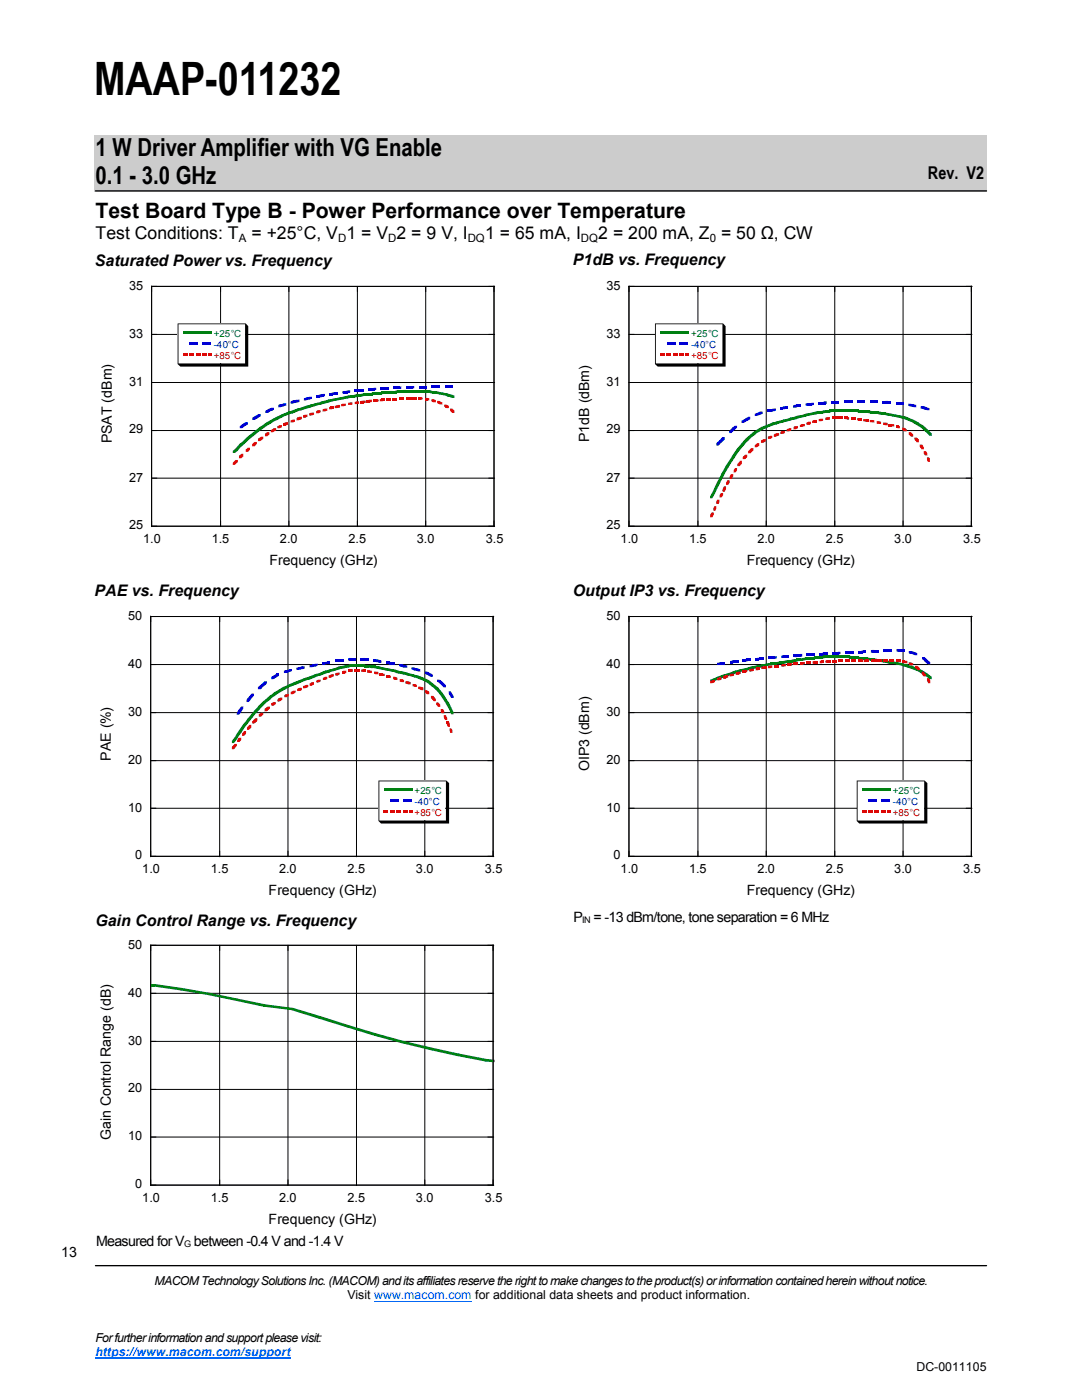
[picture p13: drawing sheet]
<svg xmlns="http://www.w3.org/2000/svg" width="216mm" height="279mm" viewBox="0 0 216 279" stroke-linecap="round" stroke-linejoin="round" font-family="sans-serif">
<defs><g id="words">
<text font-size="9.2" x="18.8" y="19">MAAP-011232</text>
<g font-size="5">
<text x="19" y="31.1">1 W Driver Amplifier with VG Enable</text>
<text x="19" y="36.8">0.1 - 3.0 GHz</text>
</g>
<text font-size="4.2" x="19" y="43.6">Test Board Type B - Power Performance over Temperature</text>
<g font-size="3.5">
<text x="185.2" y="35.7">Rev. V2</text>
<text x="19" y="47.8">Test Conditions: T</text>
<text x="50.2" y="47.8">= +25°C, V 1 = V 2 = 9 V, I</text>
<text x="96.8" y="47.8">1 = 65 mA, I</text>
<text x="119.4" y="47.8">2 = 200 mA, Z = 50 Ω, CW</text>
</g>
<g font-size="3.2">
<text x="18.9" y="53.1">Saturated Power vs. Frequency</text>
<text x="114.3" y="53">P1dB vs. Frequency</text>
<text x="18.9" y="119">PAE vs. Frequency</text>
<text x="114.3" y="118.8">Output IP3 vs. Frequency</text>
<text x="19" y="184.8">Gain Control Range vs. Frequency</text>
</g>
<g font-size="2.8">
<text x="22.3" y="88.5" transform="rotate(-90 22.3 88.5)">PSAT (dBm)</text>
<text x="117.6" y="88.2" transform="rotate(-90 117.6 88.2)">P1dB (dBm)</text>
<text x="53.8" y="112.8">Frequency (GHz)</text>
<text x="149" y="112.8">Frequency (GHz)</text>
<text x="22.1" y="151.8" transform="rotate(-90 22.1 151.8)">PAE (%)</text>
<text x="117.6" y="153.9" transform="rotate(-90 117.6 153.9)">OIP3 (dBm)</text>
<text x="53.6" y="178.6">Frequency (GHz)</text>
<text x="149" y="178.6">Frequency (GHz)</text>
<text x="114.4" y="183.9">P</text>
<text x="118.4" y="183.9">= -13 dBm/tone, tone separation = 6 MHz</text>
<text x="22.1" y="227.6" transform="rotate(-90 22.1 227.6)">Gain Control Range (dB)</text>
<text x="53.6" y="244.3">Frequency (GHz)</text>
<text x="12.2" y="250.9">13</text>
<text x="19.2" y="248.6">Measured for V between -0.4 V and -1.4 V</text>
</g>
<g font-size="2.5">
<text x="25.8" y="57.9">35</text>
<text x="121" y="57.9">35</text>
<text x="25.8" y="67.5">33</text>
<text x="121" y="67.5">33</text>
<text x="25.8" y="77">31</text>
<text x="121" y="77">31</text>
<text x="25.8" y="86.5">29</text>
<text x="121" y="86.5">29</text>
<text x="25.8" y="96.1">27</text>
<text x="121" y="96.1">27</text>
<text x="25.8" y="105.6">25</text>
<text x="121" y="105.6">25</text>
<text x="28.6" y="108.4">1.0</text>
<text x="42.2" y="108.4">1.5</text>
<text x="55.9" y="108.4">2.0</text>
<text x="69.5" y="108.4">2.5</text>
<text x="83.2" y="108.4">3.0</text>
<text x="96.9" y="108.4">3.5</text>
<text x="123.8" y="108.4">1.0</text>
<text x="137.5" y="108.4">1.5</text>
<text x="151.1" y="108.4">2.0</text>
<text x="164.8" y="108.4">2.5</text>
<text x="178.4" y="108.4">3.0</text>
<text x="192.2" y="108.4">3.5</text>
<text x="25.6" y="123.8">50</text>
<text x="121" y="123.8">50</text>
<text x="25.6" y="133.3">40</text>
<text x="121" y="133.3">40</text>
<text x="25.6" y="142.9">30</text>
<text x="121" y="142.9">30</text>
<text x="25.6" y="152.4">20</text>
<text x="121" y="152.4">20</text>
<text x="25.6" y="162">10</text>
<text x="121" y="162">10</text>
<text x="27" y="171.5">0</text>
<text x="122.4" y="171.5">0</text>
<text x="28.4" y="174.2">1.0</text>
<text x="42.1" y="174.2">1.5</text>
<text x="55.7" y="174.2">2.0</text>
<text x="69.4" y="174.2">2.5</text>
<text x="83" y="174.2">3.0</text>
<text x="96.7" y="174.2">3.5</text>
<text x="123.8" y="174.2">1.0</text>
<text x="137.5" y="174.2">1.5</text>
<text x="151.1" y="174.2">2.0</text>
<text x="164.8" y="174.2">2.5</text>
<text x="178.4" y="174.2">3.0</text>
<text x="192.2" y="174.2">3.5</text>
<text x="25.6" y="189.4">50</text>
<text x="25.6" y="199">40</text>
<text x="25.6" y="208.5">30</text>
<text x="25.6" y="218">20</text>
<text x="25.6" y="227.6">10</text>
<text x="27" y="237.1">0</text>
<text x="28.4" y="239.9">1.0</text>
<text x="42.1" y="239.9">1.5</text>
<text x="55.7" y="239.9">2.0</text>
<text x="69.4" y="239.9">2.5</text>
<text x="83" y="239.9">3.0</text>
<text x="96.7" y="239.9">3.5</text>
<text x="30.8" y="256.5">MACOM Technology Solutions Inc. (MACOM) and its affiliates reserve the right to make changes to the product(s) or information contained herein without notice.</text>
<text x="69.3" y="259.3">Visit www.macom.com for additional data sheets and product information.</text>
<text x="19" y="267.8">For further information and support please visit:</text>
<text x="182.9" y="273.5">DC-0011105</text>
</g>
<text font-size="2.5" fill="#06f" x="19" y="270.7">https://www.macom.com/support</text>
<g font-size="2.3">
<text x="47.7" y="48.2">A</text>
<text x="67.4" y="48.2">D</text>
<text x="77.4" y="48.2">D</text>
<text x="93.3" y="48.2">DQ</text>
<text x="115.9" y="48.2">DQ</text>
<text x="141.6" y="48.2">0</text>
</g>
<g font-size="1.9" fill="#008011">
<text x="42.7" y="67.2">+25°C</text>
<text x="137.9" y="67.2">+25°C</text>
<text x="82.7" y="158.4">+25°C</text>
<text x="178.2" y="158.4">+25°C</text>
</g>
<g font-size="1.9" fill="#0000d4">
<text x="42.7" y="69.4">-40°C</text>
<text x="137.9" y="69.4">-40°C</text>
<text x="82.7" y="160.6">-40°C</text>
<text x="178.2" y="160.6">-40°C</text>
</g>
<g font-size="1.9" fill="#dd0806">
<text x="42.7" y="71.6">+85°C</text>
<text x="137.9" y="71.6">+85°C</text>
<text x="82.7" y="162.8">+85°C</text>
<text x="178.2" y="162.8">+85°C</text>
</g>
<g font-size="1.8">
<text x="116.2" y="184.3">IN</text>
<text x="36.8" y="249">G</text>
</g>
</g></defs>
<path d="M18.8 26.9h178v11.3h-178z" fill-rule="evenodd" fill="#ccc"/>
<path d="M19 38.1h177.8" fill="none" stroke="#000" stroke-width=".26"/>
<g fill="#fff">
<path d="M6.9 247.1h9.6v6.3h-9.6z" fill-rule="evenodd"/>
<path d="M6.9 247.3h9.5v6.4h-9.5z" fill-rule="evenodd"/>
</g>
<path d="M19 252.6h177.8" fill="none" stroke="#000" stroke-width=".26"/>
<path d="M74.7 259.7h19.4" fill="none" stroke="#06f" stroke-width=".2"/>
<path d="M19 271.1h39" fill="none" stroke="#06f" stroke-width=".25"/>
<path d="M6.9 247.3h9.5v6.3h-9.5z" fill-rule="evenodd" fill="#fff"/>
<path d="M44 57.2v47.9M57.6 57.2v47.9M71.3 57.2v47.9M84.9 57.2v47.9M98.6 57.2v47.9M98.7 57.2h-68.4v47.9M30.3 76.3h68.4M30.3 66.7h68.4M30.3 95.4h68.4M30.3 85.9h68.4M30.3 105h68.4" fill="none" stroke="#000" stroke-width=".2"/>
<g fill="#008011">
<path d="M46.5 90l.5-.5h.4v.5l-.5 .4h-.4z"/>
<path d="M47.4 89h.5v.4l-.5 .6h-.4v-.5z"/>
<path d="M47.9 88.5h.4v.5l-.4 .4h-.5v-.4z"/>
<path d="M47.9 88.5l.4-.3h.4v.4l-.4 .4h-.4z"/>
<path d="M48.7 87.8h.5v.4l-.5 .4h-.4v-.4z"/>
<path d="M48.7 87.8l.5-.5h.4v.5l-.4 .4h-.5z"/>
<path d="M49.2 87.3l.4-.3h.5v.4l-.5 .4h-.4z"/>
<path d="M49.6 87l.5-.4h.4v.5l-.4 .3h-.5z"/>
<path d="M50.1 86.6l.4-.3h.4v.4l-.4 .4h-.4z"/>
<path d="M50.5 86.3l.4-.4h.5v.4l-.5 .4h-.4z"/>
<path d="M50.9 85.9l.5-.3h.4v.4l-.4 .3h-.5z"/>
<path d="M51.4 85.6l.4-.4h.5v.5l-.5 .3h-.4z"/>
<path d="M51.8 85.2l.5-.2h.4v.4l-.4 .3h-.5z"/>
<path d="M52.3 85l.4-.4h.5v.4l-.5 .4h-.4z"/>
<path d="M52.7 84.6l.5-.3h.4v.5l-.4 .2h-.5z"/>
<path d="M53.2 84.3l.4-.2h.5v.4l-.5 .3h-.4z"/>
<path d="M53.6 84.1l.5-.3h.4v.4l-.4 .3h-.5z"/>
<path d="M54.1 83.8l.4-.2h.4v.4l-.4 .2h-.4z"/>
<path d="M54.5 83.6l.4-.3h.5v.5l-.9 .2z"/>
<path d="M54.9 83.3l.5-.2h.4v.5l-.4 .2h-.5z"/>
<path d="M55.4 83.1l.8-.2v.4l-.8 .3z"/>
<path d="M55.8 82.9l.4-.2h.5v.4l-.5 .2h-.4z"/>
<path d="M56.2 82.7l.9-.2v.4l-.9 .2z"/>
<path d="M56.7 82.5l.9-.2v.5l-.9 .1z"/>
<path d="M57.1 82.3l.5-.2h.4v.5l-.9 .2z"/>
<path d="M57.6 82.1l.8-.1v.5l-.8 .1z"/>
<path d="M58 82l.9-.1v.4l-.9 .2z"/>
<path d="M58.4 81.9l.9-.2v.4l-.9 .2z"/>
<path d="M58.9 81.7l.8-.2v.5l-.8 .1z"/>
<path d="M59.3 81.5l.9-.1v.5l-.9 .1z"/>
<path d="M59.7 81.4l.9-.1v.4l-.9 .2z"/>
<path d="M60.2 81.3l.9-.2v.5l-.9 .1z"/>
<path d="M60.6 81.1l.9-.1v.4l-.9 .2z"/>
<path d="M61.1 81l.8-.1v.5h-.8z"/>
<path d="M61.5 80.9l.9-.2v.4l-.9 .3z"/>
<path d="M61.9 80.7l.9-.1v.5h-.9z"/>
<path d="M62.4 80.6l.9-.1v.4l-.9 .2z"/>
<path d="M62.8 80.5l.9-.1v.4l-.9 .1z"/>
<path d="M63.3 80.4l.8-.1v.4l-.8 .1z"/>
<path d="M63.7 80.3l.4-.2h.5v.5l-.9 .1z"/>
<path d="M64.1 80.1l.9-.1v.5l-.9 .1z"/>
<path d="M64.6 80l.9-.1v.5l-.9 .1z"/>
<path d="M65 79.9l.9-.1v.4l-.9 .2z"/>
<path d="M65.5 79.8l.9-.1v.4l-.9 .1z"/>
<path d="M65.9 79.7l.9-.1v.4l-.9 .1z"/>
<path d="M66.4 79.6l.9-.1v.4l-.9 .1z"/>
<path d="M66.8 79.5l.9-.1v.4l-.9 .1z"/>
<path d="M67.3 79.4l.8-.1v.5h-.8z"/>
<path d="M67.7 79.3h.9v.4l-.9 .1z"/>
<path d="M68.1 79.3l.9-.1v.4l-.9 .1z"/>
<path d="M68.6 79.2l.9-.2v.5l-.9 .1z"/>
<path d="M69 79h.9v.4l-.9 .1z"/>
<path d="M69.5 79l.8-.1v.4l-.8 .1z"/>
<path d="M69.9 78.9h.9v.4h-.9z"/>
<path d="M70.3 78.9l.9-.1v.5h-.9z"/>
<path d="M70.8 78.8l.8-.1v.5l-.8 .1z"/>
<path d="M71.2 78.7h.9v.5h-.9z"/>
<path d="M71.6 78.7l.9-.1v.4l-.9 .2z"/>
<path d="M72.1 78.6l.9-.1v.5h-.9z"/>
<path d="M72.5 78.5h.9v.5h-.9z"/>
<path d="M73 78.5h.8v.4l-.8 .1z"/>
<path d="M73.4 78.4h1v.5h-1z"/>
<path d="M73.9 78.5l.8-.1v.4l-.8 .1z"/>
<path d="M74.3 78.4h.9v.4h-.9z"/>
<path d="M74.8 78.4l.9-.1v.4l-.9 .1z"/>
<path d="M75.2 78.3h.8v.4h-.8z"/>
<path d="M75.6 78.3l1-.1v.4l-1 .1z"/>
<path d="M76.1 78.2h.8v.4h-.8z"/>
<path d="M76.5 78.2l1-.1v.4l-1 .1z"/>
<path d="M77 78.1h.9v.4h-.9z"/>
<path d="M77.5 78.1l.8-.1v.5h-.8z"/>
<path d="M77.9 78h.9v.5h-.9z"/>
<path d="M78.3 78h.9v.5h-.9z"/>
<path d="M78.8 78l.9-.1v.5l-.9 .1z"/>
<path d="M79.2 77.9h.9v.5h-.9z"/>
<path d="M79.7 77.9h.9v.5h-.9z"/>
<path d="M80.1 77.9l.9-.1v.5l-.9 .1z"/>
<path d="M80.6 77.8h.8v.5h-.8z"/>
<path d="M81 77.8h.9v.5h-.9z"/>
<path d="M81.4 77.8h.9v.5h-.9z"/>
<path d="M81.9 77.8h.8v.5h-.8z"/>
<path d="M82.3 77.8h.9v.5h-.9z"/>
<path d="M82.8 77.8h.8v.5h-.8z"/>
<path d="M83.2 77.8h.9v.5h-.9z"/>
<path d="M83.6 77.8h.9v.5h-.9z"/>
<path d="M84.1 77.8h.8v.5h-.8z"/>
<path d="M84.5 77.8l.9 .1v.5l-.9-.1z"/>
<path d="M84.9 77.9h.9v.5h-.9z"/>
<path d="M85.4 77.9l.9 .1v.5l-.9-.1z"/>
<path d="M85.8 78l.9 .1v.4h-.9z"/>
<path d="M86.3 78.1h.8v.4h-.8z"/>
<path d="M86.7 78.1l.9 .1v.4l-.9-.1z"/>
<path d="M87.1 78.2l.9 .1v.4l-.9-.1z"/>
<path d="M87.6 78.3l.8 .1v.4l-.8-.1z"/>
<path d="M88 78.4l.9 .1v.4l-.9-.1z"/>
<path d="M88.4 78.5h.9v.5l-.9-.1z"/>
<path d="M88.9 78.5l.9 .2v.5h-.5l-.4-.2z"/>
<path d="M89.3 78.7l.9 .1v.5l-.9-.1z"/>
<path d="M89.8 78.8l.9 .2v.4l-.9-.1z"/>
</g>
<g fill="#0000d4">
<path d="M47.9 85l.4-.3h.4v.4l-.4 .4h-.4z"/>
<path d="M48.3 84.7l.4-.3h.5v.5l-.5 .2h-.4z"/>
<path d="M48.7 84.4l.8-.2v.5l-.3 .2h-.5z"/>
<path d="M50.3 83.3h.6v.4l-.6 .1z"/>
<path d="M50.5 83.3l.4-.3h.5v.5l-.5 .2h-.4z"/>
<path d="M50.9 83l.5-.2h.4v.4l-.4 .3h-.5z"/>
<path d="M51.4 82.8l.6-.1v.4l-.6 .1z"/>
<path d="M53 82l.6-.1v.4l-.6 .1z"/>
<path d="M53.2 81.9l.4-.3h.5v.4l-.5 .3h-.4z"/>
<path d="M53.6 81.6l.9-.2v.5l-.9 .1z"/>
<path d="M54.1 81.4h.5v.4l-.5 .1z"/>
<path d="M55.5 80.8l.7-.1v.4l-.7 .2z"/>
<path d="M55.8 80.7l.9-.1v.5h-.9z"/>
<path d="M56.2 80.6l.9-.1v.4l-.9 .2z"/>
<path d="M58 80.1l.9-.2v.5l-.9 .2z"/>
<path d="M58.4 79.9l.9-.1v.5l-.9 .1z"/>
<path d="M58.9 79.8h.8v.4l-.8 .1z"/>
<path d="M60.6 79.5l.9-.2v.5l-.9 .1z"/>
<path d="M61.1 79.3h.8v.4l-.8 .1z"/>
<path d="M61.5 79.3l.7-.1v.4l-.7 .1z"/>
<path d="M63.1 78.9h.6v.4h-.6z"/>
<path d="M63.3 78.9l.8-.1v.5h-.8z"/>
<path d="M63.7 78.8l.9-.1v.5l-.9 .1z"/>
<path d="M64.1 78.7l.8-.1v.4l-.8 .2z"/>
<path d="M65.7 78.4h.7v.5h-.7z"/>
<path d="M65.9 78.5l.9-.1v.4l-.9 .1z"/>
<path d="M66.4 78.4l.9-.1v.4l-.9 .1z"/>
<path d="M66.8 78.3h.5v.4h-.5z"/>
<path d="M68.3 78.1l.7-.1v.5h-.7z"/>
<path d="M68.6 78h.9v.5h-.9z"/>
<path d="M69 78l.9-.1v.5l-.9 .1z"/>
<path d="M70.8 77.7h.9v.5h-.9z"/>
<path d="M71.2 77.7l.9-.1v.5l-.9 .1z"/>
<path d="M71.6 77.6h.8v.5h-.8z"/>
<path d="M73.4 77.5h1v.4h-1z"/>
<path d="M73.9 77.5h.8v.4h-.8z"/>
<path d="M74.3 77.5l.8-.1v.4l-.8 .1z"/>
<path d="M76 77.3h.6v.4h-.6z"/>
<path d="M76.1 77.3h.8v.4h-.8z"/>
<path d="M76.5 77.3h1v.4h-1z"/>
<path d="M77 77.3h.6v.4h-.6z"/>
<path d="M78.5 77.2h.7v.4h-.7z"/>
<path d="M78.8 77.2h.9v.4h-.9z"/>
<path d="M79.2 77.2l.9-.1v.5h-.9z"/>
<path d="M81 77.1h.9v.5h-.9z"/>
<path d="M81.4 77.1h.9v.5h-.9z"/>
<path d="M81.9 77.1l.8-.1v.5l-.8 .1z"/>
<path d="M83.6 77h.9v.5h-.9z"/>
<path d="M84.1 77h.8v.5h-.8z"/>
<path d="M84.5 77h.7v.5h-.7z"/>
<path d="M86.1 77h.6v.4h-.6z"/>
<path d="M86.3 77h.8v.4h-.8z"/>
<path d="M86.7 77h.9v.4h-.9z"/>
<path d="M87.1 77h.7v.4h-.7z"/>
<path d="M88.7 77h.6v.4h-.6z"/>
<path d="M88.9 77h.9v.4h-.9z"/>
<path d="M89.3 77h.9v.4h-.9z"/>
<path d="M89.8 77h.6v.4h-.6z"/>
</g>
<g fill="#dd0806">
<path d="M46.5 92.3l.5-.5h.4v.5l-.5 .5h-.4z"/>
<path d="M47.9 90.8h.4v.5l-.2 .2h-.4v-.5z"/>
<path d="M47.9 90.8l.2-.2h.5v.4l-.3 .3h-.4z"/>
<path d="M49 89.7l.6-.1v.5h-.6z"/>
<path d="M49.5 89.3h.4v.5l-.3 .3h-.4v-.5z"/>
<path d="M50.5 88.5h.4v.4l-.1 .2h-.5v-.5z"/>
<path d="M50.8 88.2h.4v.4l-.3 .3h-.4v-.4z"/>
<path d="M51.5 87.6l.3-.3h.5v.5l-.4 .2h-.4z"/>
<path d="M51.8 87.3l.3-.2h.4v.5l-.2 .2h-.5z"/>
<path d="M52.9 86.6l.3-.3h.4v.5l-.3 .3h-.4z"/>
<path d="M53.2 86.3h.6v.4l-.6 .1z"/>
<path d="M54.1 85.8l.4-.2h.4v.4l-.4 .3h-.4z"/>
<path d="M54.5 85.6l.6-.1v.4l-.6 .1z"/>
<path d="M55.4 85l.8-.1v.4l-.8 .2z"/>
<path d="M56.6 84.4h.5v.5h-.5z"/>
<path d="M56.7 84.4l.9-.2v.5l-.9 .2z"/>
<path d="M58 83.9l.9-.2v.5l-.9 .1z"/>
<path d="M59.2 83.5l.5-.2v.5l-.5 .1z"/>
<path d="M59.3 83.3l.9-.1v.4l-.9 .2z"/>
<path d="M60.5 82.9l.6-.1v.5h-.6z"/>
<path d="M60.6 82.8h.8v.4l-.8 .1z"/>
<path d="M61.7 82.5l.7-.1v.4l-.7 .1z"/>
<path d="M61.9 82.4l.8-.1v.5h-.8z"/>
<path d="M63.1 82h.6v.4l-.6 .1z"/>
<path d="M63.3 82l.7-.1v.4l-.7 .1z"/>
<path d="M64.4 81.7l.6-.1v.4l-.6 .1z"/>
<path d="M64.6 81.6l.7-.1v.5h-.7z"/>
<path d="M65.7 81.3l.7-.2v.5l-.7 .1z"/>
<path d="M65.9 81.1h.6v.5h-.6z"/>
<path d="M66.8 81l.9-.1v.5h-.9z"/>
<path d="M67.3 80.9l.6-.1v.5l-.6 .1z"/>
<path d="M68.1 80.6h.9v.4l-.9 .1z"/>
<path d="M69.5 80.4l.8-.1v.4l-.8 .1z"/>
<path d="M70.8 80.2l.8-.1v.5h-.8z"/>
<path d="M71.9 80h.6v.5h-.6z"/>
<path d="M72.1 80l.9-.1v.5l-.9 .1z"/>
<path d="M73.2 79.8h.6v.5h-.6z"/>
<path d="M73.4 79.8h.8v.4l-.8 .1z"/>
<path d="M74.6 79.8h.6v.4h-.6z"/>
<path d="M74.8 79.8l.7-.1v.4l-.7 .1z"/>
<path d="M75.8 79.7l.8-.1v.4l-.8 .1z"/>
<path d="M76.1 79.6h.7v.4h-.7z"/>
<path d="M77 79.5h.9v.4h-.9z"/>
<path d="M77.5 79.5h.6v.4h-.6z"/>
<path d="M78.3 79.4h.9v.4h-.9z"/>
<path d="M79.7 79.3h.9v.5h-.9z"/>
<path d="M81 79.3h.9v.4h-.9z"/>
<path d="M82.1 79.3h.7v.4h-.7z"/>
<path d="M82.3 79.3h.9v.4h-.9z"/>
<path d="M83.5 79.3h.6v.4h-.6z"/>
<path d="M83.6 79.3h.7v.5l-.7-.1z"/>
<path d="M84.8 79.4h.6v.4h-.6z"/>
<path d="M84.9 79.4l.8 .1v.4l-.8-.1z"/>
<path d="M86.1 79.7l.6 .1v.4l-.6-.1z"/>
<path d="M86.3 79.8h.7v.5l-.7-.1z"/>
<path d="M87.2 80h.5l.3 .2v.4l-.8-.1z"/>
<path d="M87.6 80.2l.7 .1v.4l-.7-.1z"/>
<path d="M88.7 80.7h.4l.2 .2v.5h-.4l-.2-.3z"/>
<path d="M88.9 80.9l.6 .1v.4h-.6z"/>
<path d="M89.8 81.5h.4l.5 .5v.4h-.5l-.4-.4z"/>
</g>
<g fill="none" stroke="#000" stroke-width=".2">
<path d="M30.3 57.2h1M30.3 57.2v1M30.3 57.1v47.9M30.3 57.2h68.4M44 57.2v1M57.6 57.2v1M71.3 57.2v1M84.9 57.2v1M97.5 57.2h1.1v1M98.6 57.1v47.9M30.3 76.3h1M30.3 66.7h1"/>
<path d="M97.5 76.3h1.1M97.5 66.7h1.1M30.3 95.4h1M30.3 85.9h1M97.5 95.4h1.1M97.5 85.9h1.1M30.3 105h1M30.3 104v1M30.3 105h68.4M44 104v1M57.6 104v1M71.3 104v1"/>
<path d="M84.9 104v1M97.5 105h1.1M98.6 104v1"/>
</g>
<path d="M35.4 64.6h13.4v7.8h-13.4z" fill-rule="evenodd" fill="#fff"/>
<path d="M35.4 64.6h13.6l.5 .5v8.1h-13.5l-.6-.5v-8.1l.2 .1h13.3v7.8h-13.3v-7.8z" fill-rule="evenodd" fill="#000"/>
<path d="M36.5 66.5h5.7" fill="none" stroke="#008011" stroke-width=".42"/>
<g fill="#0000d4">
<path d="M37.8 68.4h1.7v.5h-1.7z"/>
<path d="M40.4 68.4h1.7v.5h-1.7z"/>
</g>
<g fill="#dd0806">
<path d="M36.5 70.6h.9v.5h-.9z"/>
<path d="M37.7 70.6h1v.5h-1z"/>
<path d="M39.1 70.6h.9v.5h-.9z"/>
<path d="M40.3 70.6h1v.5h-1z"/>
<path d="M41.6 70.6h.6v.5h-.6z"/>
</g>
<path d="M139.3 57.2v47.9M152.9 57.2v47.9M166.6 57.2v47.9M180.2 57.2v47.9M193.8 57.2v47.9M193.9 57.2h-68.4v47.9M125.5 76.3h68.4M125.5 66.7h68.4M125.5 95.4h68.4M125.5 85.9h68.4M125.5 105h68.4" fill="none" stroke="#000" stroke-width=".2"/>
<g fill="#008011">
<path d="M142.3 98.1h.4v.4l-.6 .9h-.4v-.4z"/>
<path d="M142.7 97.1h.4v.4l-.4 1h-.4v-.4z"/>
<path d="M143.1 96.2h.5v.5l-.5 .8h-.4v-.4z"/>
<path d="M143.6 95.3h.4v.5l-.4 .9h-.5v-.5z"/>
<path d="M144 94.5h.5v.4l-.5 .9h-.4v-.5z"/>
<path d="M144.5 93.7h.4v.4l-.4 .8h-.5v-.4z"/>
<path d="M144.9 92.9h.4v.4l-.4 .8h-.4v-.4z"/>
<path d="M145.3 92.2h.5v.4l-.5 .7h-.4v-.4z"/>
<path d="M145.8 91.5h.4v.5l-.4 .6h-.5v-.4z"/>
<path d="M146.2 90.8h.4v.5l-.4 .7h-.4v-.5z"/>
<path d="M146.6 90.1h.5v.5l-.5 .7h-.4v-.5z"/>
<path d="M147.1 89.5h.4v.5l-.4 .6h-.5v-.5z"/>
<path d="M147.5 89h.5v.4l-.5 .6h-.4v-.5z"/>
<path d="M148 88.5h.4v.4l-.4 .5h-.5v-.4z"/>
<path d="M148.4 88h.4v.4l-.4 .5h-.4v-.4z"/>
<path d="M148.8 87.5h.5v.5l-.5 .4h-.4v-.4z"/>
<path d="M148.8 87.5l.5-.4h.4v.4l-.4 .5h-.5z"/>
<path d="M149.3 87.1l.4-.4h.4v.4l-.4 .4h-.4z"/>
<path d="M149.7 86.7l.4-.4h.5v.5l-.5 .3h-.4z"/>
<path d="M150.1 86.3l.5-.3h.4v.4l-.4 .4h-.5z"/>
<path d="M150.6 86l.4-.2h.5v.4l-.5 .2h-.4z"/>
<path d="M151 85.8l.5-.3h.4v.4l-.4 .3h-.5z"/>
<path d="M151.5 85.5l.4-.3h.5v.5l-.5 .2h-.4z"/>
<path d="M151.9 85.2l.9-.2v.5l-.4 .2h-.5z"/>
<path d="M152.4 85l.8-.1v.4l-.8 .2z"/>
<path d="M152.8 84.9l.9-.2v.4l-.9 .2z"/>
<path d="M153.2 84.7l.9-.2v.5l-.9 .1z"/>
<path d="M153.7 84.5l.4-.2h.5v.5l-.9 .2z"/>
<path d="M154.1 84.3l.9-.1v.5l-.9 .1z"/>
<path d="M154.6 84.2l.9-.1v.4l-.9 .2z"/>
<path d="M155 84.1l.9-.1v.4l-.9 .1z"/>
<path d="M155.5 84l.8-.1v.4l-.8 .1z"/>
<path d="M155.9 83.9l.9-.2v.5l-.9 .1z"/>
<path d="M156.3 83.7l.9-.1v.5l-.9 .1z"/>
<path d="M156.8 83.6h.9v.4l-.9 .1z"/>
<path d="M157.2 83.6l.9-.3v.5l-.9 .2z"/>
<path d="M157.7 83.3h.8v.4l-.8 .1z"/>
<path d="M158.1 83.3l.9-.1v.4l-.9 .1z"/>
<path d="M158.5 83.2l.9-.2v.5l-.9 .1z"/>
<path d="M159 83l.9-.1v.4l-.9 .2z"/>
<path d="M159.4 82.9l.9-.1v.5h-.9z"/>
<path d="M159.9 82.8h.8v.4l-.8 .1z"/>
<path d="M160.3 82.8l.9-.2v.4l-.9 .2z"/>
<path d="M160.7 82.6l.9-.1v.4l-.9 .1z"/>
<path d="M161.2 82.5l.8-.1v.4l-.8 .1z"/>
<path d="M161.6 82.4l.9-.1v.5h-.9z"/>
<path d="M162 82.3l.9-.1v.5l-.9 .1z"/>
<path d="M162.5 82.2l.9-.1v.5l-.9 .1z"/>
<path d="M162.9 82.1l.9-.1v.5l-.9 .1z"/>
<path d="M163.4 82h.8v.5h-.8z"/>
<path d="M163.8 82h.9v.4l-.9 .1z"/>
<path d="M164.2 82l.9-.1v.4l-.9 .1z"/>
<path d="M164.7 81.9h.9v.4h-.9z"/>
<path d="M165.1 81.9l.9-.1v.4l-.9 .1z"/>
<path d="M165.6 81.8h.8v.4h-.8z"/>
<path d="M166 81.8h.9v.4h-.9z"/>
<path d="M166.4 81.8l.9-.1v.4l-.9 .1z"/>
<path d="M166.9 81.7h.9v.4h-.9z"/>
<path d="M167.3 81.7h.9v.4h-.9z"/>
<path d="M167.8 81.7h.9v.4h-.9z"/>
<path d="M168.2 81.7h.9v.4h-.9z"/>
<path d="M168.7 81.7l.9 .1v.4l-.9-.1z"/>
<path d="M169.2 81.8h.8v.4h-.8z"/>
<path d="M169.5 81.8h1v.4h-1z"/>
<path d="M170.1 81.8h.8v.4h-.8z"/>
<path d="M170.5 81.8h.8v.4h-.8z"/>
<path d="M170.9 81.8l.9 .1v.4l-.9-.1z"/>
<path d="M171.4 81.9h.8v.4h-.8z"/>
<path d="M171.8 81.9l.9 .1v.4l-.9-.1z"/>
<path d="M172.3 82h.8v.4h-.8z"/>
<path d="M172.7 82h.9v.4h-.9z"/>
<path d="M173.1 82h.9v.5l-.9-.1z"/>
<path d="M173.6 82h.9v.5h-.9z"/>
<path d="M174 82l.9 .1v.5l-.9-.1z"/>
<path d="M174.5 82.1h.8v.5h-.8z"/>
<path d="M174.9 82.1l.9 .1v.5l-.9-.1z"/>
<path d="M175.3 82.2l.9 .1v.5l-.9-.1z"/>
<path d="M175.8 82.3h.9v.5h-.9z"/>
<path d="M176.2 82.3l.9 .1v.4h-.9z"/>
<path d="M176.7 82.4l.8 .1v.4l-.8-.1z"/>
<path d="M177.1 82.5l.9 .1v.4l-.9-.1z"/>
<path d="M177.5 82.6l.9 .1v.4l-.9-.1z"/>
<path d="M178 82.7l.9 .1v.4l-.9-.1z"/>
<path d="M178.4 82.8h.9v.5l-.9-.1z"/>
<path d="M178.9 82.8l.9 .1v.4h-.9z"/>
<path d="M179.3 82.9l.9 .1v.5l-.9-.2z"/>
<path d="M179.8 83l.8 .1v.5l-.8-.1z"/>
<path d="M180.2 83.1l.9 .2v.4l-.9-.1z"/>
<path d="M180.6 83.3h.5l.4 .2v.4l-.9-.2z"/>
<path d="M181.1 83.5l.9 .1v.5l-.9-.2z"/>
<path d="M181.5 83.6l.9 .2v.4l-.9-.1z"/>
<path d="M182 83.8h.4l.4 .3v.4h-.4l-.4-.3z"/>
<path d="M182.4 84.1h.4l.5 .2v.5h-.5l-.4-.3z"/>
<path d="M182.8 84.3h.5l.4 .3v.4h-.4l-.5-.2z"/>
<path d="M183.3 84.6h.4l.5 .3v.4h-.5l-.4-.3z"/>
<path d="M183.7 84.9h.5l.4 .3v.5h-.4l-.5-.4z"/>
<path d="M184.2 85.2h.4l.4 .5v.4h-.4l-.4-.4z"/>
<path d="M184.6 85.7h.4l.5 .4v.4h-.5l-.4-.4z"/>
<path d="M185 86.1h.5l.4 .4v.5h-.4l-.5-.5z"/>
</g>
<g fill="#0000d4">
<path d="M143.1 88.3h.5v.4l-.2 .2h-.5v-.4z"/>
<path d="M143.1 88.3l.5-.4h.4v.4l-.4 .4h-.5z"/>
<path d="M144 87.4h.5v.5l-.5 .4h-.4v-.4z"/>
<path d="M144.2 87.2h.4v.5l-.1 .2h-.5v-.5z"/>
<path d="M145.8 85.8h.4v.4l-.3 .2h-.4v-.4z"/>
<path d="M146.2 85.3h.4v.5l-.4 .4h-.4v-.4z"/>
<path d="M146.2 85.3l.4-.3h.5v.4l-.5 .4h-.4z"/>
<path d="M148 84l.4-.3h.4v.5l-.4 .2h-.4z"/>
<path d="M148.4 83.7l.4-.2h.5v.4l-.5 .3h-.4z"/>
<path d="M148.8 83.5l.5-.3h.4v.4l-.4 .3h-.5z"/>
<path d="M150.6 82.6l.9-.2v.4l-.9 .2z"/>
<path d="M151 82.4l.9-.2v.5l-.9 .1z"/>
<path d="M151.5 82.2l.7-.1v.5l-.7 .1z"/>
<path d="M153.1 81.8h.6v.4h-.6z"/>
<path d="M153.2 81.8l.9-.1v.4l-.9 .1z"/>
<path d="M153.7 81.7l.9-.1v.4l-.9 .1z"/>
<path d="M154.1 81.6l.7-.1v.5h-.7z"/>
<path d="M155.7 81.3h.6v.4h-.6z"/>
<path d="M155.9 81.3l.9-.2v.5l-.9 .1z"/>
<path d="M156.3 81.1h.9v.4l-.9 .1z"/>
<path d="M156.8 81.1h.5v.4h-.5z"/>
<path d="M158.3 80.9l.7-.1v.5l-.7 .1z"/>
<path d="M158.5 80.8l.9-.1v.4l-.9 .2z"/>
<path d="M159 80.7h.9v.4h-.9z"/>
<path d="M160.7 80.6l.9-.1v.4l-.9 .1z"/>
<path d="M161.2 80.5h.8v.4h-.8z"/>
<path d="M161.6 80.5l.8-.1v.4l-.8 .1z"/>
<path d="M163.4 80.2h.8v.4h-.8z"/>
<path d="M163.8 80.2h.9v.4h-.9z"/>
<path d="M164.2 80.2l.8-.1v.5h-.8z"/>
<path d="M165.8 80h.6v.5h-.6z"/>
<path d="M166 80h.9v.5h-.9z"/>
<path d="M166.4 80h.9v.5h-.9z"/>
<path d="M166.9 80h.6v.5h-.6z"/>
<path d="M168.5 79.9h.6v.5h-.6z"/>
<path d="M168.7 79.9h.9v.5h-.9z"/>
<path d="M169.2 79.9h.8v.5h-.8z"/>
<path d="M169.5 79.9h.7v.5h-.7z"/>
<path d="M171 79.9h.8v.5h-.8z"/>
<path d="M171.4 79.9h.8v.5h-.8z"/>
<path d="M171.8 79.9h.8v.5h-.8z"/>
<path d="M173.6 79.9h.9v.5h-.9z"/>
<path d="M174 79.9h.9v.5h-.9z"/>
<path d="M174.5 79.9h.7v.5h-.7z"/>
<path d="M176.1 80h.6v.5h-.6z"/>
<path d="M176.2 80h.9v.5h-.9z"/>
<path d="M176.7 80l.8 .1v.5l-.8-.1z"/>
<path d="M177.1 80.1h.6v.5h-.6z"/>
<path d="M178.7 80.3h.6v.4h-.6z"/>
<path d="M178.9 80.3h.9v.4h-.9z"/>
<path d="M179.3 80.3l.9 .1v.4l-.9-.1z"/>
<path d="M179.8 80.4h.6v.4h-.6z"/>
<path d="M181.2 80.6h.8v.5l-.8-.1z"/>
<path d="M181.5 80.6l.9 .1v.4h-.9z"/>
<path d="M182 80.7l.8 .1v.5l-.8-.2z"/>
<path d="M183.7 81.1h.9v.5l-.9-.1z"/>
<path d="M184.2 81.1l.8 .3v.4l-.8-.2z"/>
<path d="M184.6 81.4h.9v.5l-.9-.1z"/>
</g>
<g fill="#dd0806">
<path d="M142 102.3h.4v.4l-.3 .5h-.4v-.4z"/>
<path d="M142.5 101h.4l-.1 .9h-.5z"/>
<path d="M143.1 99.7h.5l-.2 .9h-.5z"/>
<path d="M143.8 98.4h.5v.5l-.3 .4h-.4v-.4z"/>
<path d="M144.5 97.1h.4v.4l-.3 .6h-.4v-.4z"/>
<path d="M145.1 95.8h.5v.5l-.3 .4h-.4v-.4z"/>
<path d="M145.8 94.8h.4l-.2 .8h-.4z"/>
<path d="M145.8 94.6h.5l-.1 .6h-.4z"/>
<path d="M146.6 93.4h.5v.4l-.3 .5h-.4v-.5z"/>
<path d="M147.5 92.2h.5v.4l-.4 .4h-.5v-.4z"/>
<path d="M147.6 92h.4v.6h-.5z"/>
<path d="M148.2 91.2l.2-.2h.4v.5l-.1 .1h-.5z"/>
<path d="M148.7 90.7h.4v.5l-.3 .3h-.4v-.5z"/>
<path d="M149.7 89.6h.4v.5l-.4 .4h-.4v-.4z"/>
<path d="M149.9 89.4h.5v.5l-.3 .2h-.4v-.5z"/>
<path d="M150.6 88.8l.4-.3h.5v.4l-.5 .4h-.4z"/>
<path d="M151.9 87.9h.5v.4l-.6 .1z"/>
<path d="M151.9 87.9l.9-.2v.4l-.9 .2z"/>
<path d="M153.2 87.1l.9-.1v.4l-.9 .2z"/>
<path d="M154.4 86.7l.6-.1v.5h-.6z"/>
<path d="M154.6 86.6l.9-.2v.5l-.9 .2z"/>
<path d="M155.7 86.2l.6-.1v.4l-.6 .1z"/>
<path d="M155.9 86.1l.7-.1v.4l-.7 .1z"/>
<path d="M156.9 85.7l.8-.1v.4l-.8 .1z"/>
<path d="M157.2 85.6l.7-.1v.4l-.7 .1z"/>
<path d="M158.3 85.2l.7-.1v.5l-.7 .1z"/>
<path d="M158.5 85.1l.7-.1v.5l-.7 .1z"/>
<path d="M159.6 84.8l.7-.1v.4l-.7 .1z"/>
<path d="M159.9 84.7l.7-.1v.4l-.7 .1z"/>
<path d="M160.9 84.3l.7-.1v.5l-.7 .1z"/>
<path d="M161.2 84.2h.6v.4l-.6 .1z"/>
<path d="M162 84l.9-.2v.4l-.9 .2z"/>
<path d="M162.5 83.8h.6v.4h-.6z"/>
<path d="M163.4 83.6h.8v.4l-.8 .1z"/>
<path d="M164.7 83.3h.9v.4l-.9 .1z"/>
<path d="M166 83.2h.9v.4h-.9z"/>
<path d="M167.2 83.2h.6v.4h-.6z"/>
<path d="M167.3 83.2h.9v.4h-.9z"/>
<path d="M168.5 83.2h.6v.4h-.6z"/>
<path d="M168.7 83.2l.7 .1v.4l-.7-.1z"/>
<path d="M169.8 83.3h.7v.5h-.7z"/>
<path d="M170.1 83.3h.7v.5h-.7z"/>
<path d="M171 83.5l.8 .1v.4l-.8-.1z"/>
<path d="M171.4 83.6h.6v.4h-.6z"/>
<path d="M172.3 83.6l.8 .1v.5l-.8-.1z"/>
<path d="M172.7 83.7h.6v.5h-.6z"/>
<path d="M173.6 83.8l.9 .1v.4l-.9-.1z"/>
<path d="M174.9 84.1l.9 .1v.4l-.9-.1z"/>
<path d="M176.2 84.3l.9 .1v.5l-.9-.1z"/>
<path d="M177.4 84.6h.6v.4h-.6z"/>
<path d="M177.5 84.6l.9 .1v.4l-.9-.1z"/>
<path d="M178.7 85h.6v.4h-.6z"/>
<path d="M178.9 85h.7v.5l-.7-.1z"/>
<path d="M180 85.4l.6 .1v.4l-.6-.1z"/>
<path d="M180.2 85.5h.4l.3 .2v.4h-.5l-.2-.2z"/>
<path d="M181.3 86.3h.5l.2 .1v.5h-.5l-.2-.2z"/>
<path d="M181.5 86.4h.5l.2 .3v.4h-.4l-.3-.2z"/>
<path d="M182.5 87.3h.4l.4 .4v.4h-.5l-.3-.3z"/>
<path d="M182.8 87.7h.5l.1 .6h-.5z"/>
<path d="M183.5 88.7h.5l.2 .2v.4h-.5l-.2-.1z"/>
<path d="M183.7 88.9h.5l.1 .8h-.4l-.2-.4z"/>
<path d="M184.3 90.1h.5l.2 .4v.4h-.4l-.3-.4z"/>
<path d="M185 91.3h.4l.1 .6h-.5z"/>
<path d="M185 91.5h.5l.1 .7h-.5z"/>
</g>
<g fill="none" stroke="#000" stroke-width=".2">
<path d="M125.5 57.2h1.1M125.5 57.2v1M125.5 57.1v47.9M125.5 57.2h68.4M139.3 57.2v1M152.9 57.2v1M166.6 57.2v1M180.2 57.2v1M192.8 57.2h1v1M193.8 57.1v47.9M125.5 76.3h1.1M125.5 66.7h1.1"/>
<path d="M192.8 76.3h1M192.8 66.7h1M125.5 95.4h1.1M125.5 85.9h1.1M192.8 95.4h1M192.8 85.9h1M125.5 105h1.1M125.5 104v1M125.5 105h68.4M139.3 104v1M152.9 104v1M166.6 104v1"/>
<path d="M180.2 104v1M192.8 105h1M193.8 104v1"/>
</g>
<path d="M130.7 64.6h13.4v7.8h-13.4z" fill-rule="evenodd" fill="#fff"/>
<path d="M130.7 64.6h13.6l.5 .5v8.1h-13.6l-.5-.5v-8.1l.2 .1h13.3v7.8h-13.3v-7.8z" fill-rule="evenodd" fill="#000"/>
<path d="M131.7 66.5h5.8" fill="none" stroke="#008011" stroke-width=".42"/>
<g fill="#0000d4">
<path d="M133.1 68.4h1.6v.5h-1.6z"/>
<path d="M135.6 68.4h1.7v.5h-1.7z"/>
</g>
<g fill="#dd0806">
<path d="M131.7 70.6h.9v.5h-.9z"/>
<path d="M133 70.6h.9v.5h-.9z"/>
<path d="M134.3 70.6h.9v.5h-.9z"/>
<path d="M135.5 70.6h1v.5h-1z"/>
<path d="M136.9 70.6h.6v.5h-.6z"/>
</g>
<path d="M30.1 132.6h68.4M43.8 123v48M57.5 123v48M71.1 123v48M84.8 123v48M98.4 123v48M98.5 123h-68.4v48M30.1 151.8h68.4M30.1 142.2h68.4M30.1 170.9h68.4M30.1 161.3h68.4" fill="none" stroke="#000" stroke-width=".2"/>
<g fill="#008011">
<path d="M46.8 147.2h.4v.4l-.5 .7h-.4v-.5z"/>
<path d="M47.2 146.4h.5v.5l-.5 .7h-.4v-.4z"/>
<path d="M47.7 145.8h.4v.5l-.4 .6h-.5v-.5z"/>
<path d="M48.1 145.1h.5v.5l-.5 .7h-.4v-.5z"/>
<path d="M48.6 144.5h.4v.4l-.4 .7h-.5v-.5z"/>
<path d="M49 144h.4v.4l-.4 .5h-.4v-.4z"/>
<path d="M49.4 143.4h.5v.4l-.5 .6h-.4v-.4z"/>
<path d="M49.9 142.9h.4v.4l-.4 .5h-.5v-.4z"/>
<path d="M50.3 142.3h.5v.4l-.5 .6h-.4v-.4z"/>
<path d="M50.8 141.8h.4v.4l-.4 .5h-.5v-.4z"/>
<path d="M51.2 141.3h.4v.5l-.4 .4h-.4v-.4z"/>
<path d="M51.6 140.8h.5v.4l-.5 .6h-.4v-.5z"/>
<path d="M51.6 140.8l.5-.4h.4v.4l-.4 .4h-.5z"/>
<path d="M52.5 139.9h.5v.5l-.5 .4h-.4v-.4z"/>
<path d="M52.5 139.9l.5-.3h.4v.4l-.4 .4h-.5z"/>
<path d="M53 139.6l.4-.4h.5v.5l-.5 .3h-.4z"/>
<path d="M53.4 139.2l.5-.4h.4v.4l-.4 .5h-.5z"/>
<path d="M53.9 138.8l.4-.3h.4v.5l-.4 .2h-.4z"/>
<path d="M54.3 138.5l.4-.3h.5v.4l-.5 .4h-.4z"/>
<path d="M54.7 138.2l.5-.3h.4v.4l-.4 .3h-.5z"/>
<path d="M55.2 137.9l.4-.2h.5v.4l-.5 .2h-.4z"/>
<path d="M55.6 137.7l.5-.3h.4v.4l-.4 .3h-.5z"/>
<path d="M56.1 137.4l.4-.3h.5v.5l-.5 .2h-.4z"/>
<path d="M56.5 137.1l.9-.2v.5l-.4 .2h-.5z"/>
<path d="M57 136.9l.4-.2h.4v.4l-.4 .3h-.4z"/>
<path d="M57.4 136.7l.9-.2v.4l-.9 .2z"/>
<path d="M57.8 136.5l.9-.2v.5l-.9 .1z"/>
<path d="M58.3 136.3l.4-.2h.4v.5l-.8 .2z"/>
<path d="M58.7 136.1l.9-.1v.4l-.9 .2z"/>
<path d="M59.1 136l.9-.2v.4l-.9 .2z"/>
<path d="M59.6 135.8l.9-.2v.5l-.9 .1z"/>
<path d="M60 135.6l.9-.1v.4l-.9 .2z"/>
<path d="M60.5 135.5l.8-.2v.4l-.8 .2z"/>
<path d="M60.9 135.3l.9-.1v.4l-.9 .1z"/>
<path d="M61.3 135.2l.9-.2v.5l-.9 .1z"/>
<path d="M61.8 135l.9-.2v.5l-.9 .2z"/>
<path d="M62.2 134.8l.9-.2v.5l-.9 .2z"/>
<path d="M62.7 134.6l.8-.1v.4l-.8 .2z"/>
<path d="M63.1 134.5l.9-.1v.4l-.9 .1z"/>
<path d="M63.5 134.4l.9-.2v.4l-.9 .2z"/>
<path d="M64 134.2l.8-.2v.5l-.8 .1z"/>
<path d="M64.4 134l.9-.2v.5l-.9 .2z"/>
<path d="M64.8 133.8h.9v.4l-.9 .1z"/>
<path d="M65.3 133.8l.9-.2v.4l-.9 .2z"/>
<path d="M65.7 133.6l.9-.1v.4l-.9 .1z"/>
<path d="M66.2 133.5l.9-.2v.5l-.9 .1z"/>
<path d="M66.6 133.3h.9v.4l-.9 .1z"/>
<path d="M67.1 133.3l.4-.3h.4v.5l-.8 .2z"/>
<path d="M67.5 133h.9v.4l-.9 .1z"/>
<path d="M67.9 133l.9-.1v.4l-.9 .1z"/>
<path d="M68.4 132.9l.9-.1v.5h-.9z"/>
<path d="M68.8 132.8l.9-.1v.5l-.9 .1z"/>
<path d="M69.3 132.7l.9-.1v.4l-.9 .2z"/>
<path d="M69.7 132.6h.9v.4h-.9z"/>
<path d="M70.2 132.6h.8v.4h-.8z"/>
<path d="M70.6 132.6h.9v.4h-.9z"/>
<path d="M71 132.6h.9v.4h-.9z"/>
<path d="M71.5 132.6h.9v.4h-.9z"/>
<path d="M71.9 132.6h.9v.4h-.9z"/>
<path d="M72.4 132.6l.8 .1v.5l-.8-.2z"/>
<path d="M72.8 132.7h.9v.5h-.9z"/>
<path d="M73.2 132.7l1 .1v.5l-1-.1z"/>
<path d="M73.7 132.8l.9 .1v.4h-.9z"/>
<path d="M74.1 132.9h1v.4h-1z"/>
<path d="M74.6 132.9l.9 .1v.4l-.9-.1z"/>
<path d="M75.1 133h.8v.5l-.8-.1z"/>
<path d="M75.4 133l1 .2v.4l-1-.1z"/>
<path d="M75.9 133.2l.8 .1v.4l-.8-.1z"/>
<path d="M76.3 133.3h1v.5l-1-.1z"/>
<path d="M76.8 133.3l.9 .1v.4h-.9z"/>
<path d="M77.3 133.4l.8 .1v.4l-.8-.1z"/>
<path d="M77.7 133.5l.9 .1v.4l-.9-.1z"/>
<path d="M78.1 133.6l.9 .1v.4l-.9-.1z"/>
<path d="M78.6 133.7l.9 .1v.5h-.5l-.4-.2z"/>
<path d="M79 133.8l.9 .1v.5l-.9-.1z"/>
<path d="M79.5 133.9l.9 .1v.5l-.9-.1z"/>
<path d="M79.9 134l.9 .1v.5l-.9-.1z"/>
<path d="M80.4 134.1l.9 .1v.4h-.9z"/>
<path d="M80.8 134.2l.9 .2v.4l-.9-.2z"/>
<path d="M81.3 134.4l.8 .1v.4l-.8-.1z"/>
<path d="M81.7 134.5l.9 .1v.4l-.9-.1z"/>
<path d="M82.1 134.6l.9 .1v.5l-.9-.2z"/>
<path d="M82.6 134.7l.9 .1v.5l-.9-.1z"/>
<path d="M83 134.8l.9 .2v.5l-.9-.2z"/>
<path d="M83.5 135l.8 .2v.4l-.8-.1z"/>
<path d="M83.9 135.2h.4l.5 .2v.4l-.9-.2z"/>
<path d="M84.3 135.4l.9 .1v.5l-.9-.2z"/>
<path d="M84.8 135.5h.4l.5 .3v.4h-.5l-.4-.2z"/>
<path d="M85.2 135.8h.5l.4 .3v.5h-.4l-.5-.4z"/>
<path d="M85.7 136.1h.4l.4 .4v.4h-.4l-.4-.3z"/>
<path d="M86.1 136.5h.4l.4 .4v.4h-.4l-.4-.4z"/>
<path d="M86.5 136.9h.4l.5 .3v.5h-.5l-.4-.4z"/>
<path d="M86.9 137.2h.5l.4 .5v.5h-.4l-.5-.5z"/>
<path d="M87.4 137.7h.4l.5 .5v.5h-.5l-.4-.5z"/>
<path d="M87.8 138.2h.5l.4 .7v.4h-.4l-.5-.6z"/>
<path d="M88.3 138.9h.4l.4 .7v.4h-.4l-.4-.7z"/>
<path d="M88.7 139.6h.4l.5 .7v.4h-.5l-.4-.7z"/>
<path d="M89.1 140.3h.5l.4 .9v.4h-.4l-.5-.9z"/>
<path d="M89.6 141.2h.4l.5 .9v.5h-.5l-.4-1z"/>
</g>
<g fill="#0000d4">
<path d="M47.7 141.6h.4v.4l-.4 .6h-.5v-.4z"/>
<path d="M48.1 141h.5v.4l-.5 .6h-.4v-.4z"/>
<path d="M49.4 139.3h.5v.5l-.3 .3h-.4v-.4z"/>
<path d="M49.9 138.8h.4v.4l-.4 .6h-.5v-.5z"/>
<path d="M50.2 138.4h.5v.5l-.4 .3h-.4v-.4z"/>
<path d="M51.5 137.1l.6-.1v.5l-.6 .1z"/>
<path d="M51.6 137l.5-.4h.4v.4l-.4 .5h-.5z"/>
<path d="M52.1 136.6l.4-.4h.5v.5l-.5 .3h-.4z"/>
<path d="M52.8 136h.4v.4l-.2 .3h-.5v-.5z"/>
<path d="M54.1 135.1l.6-.1v.5h-.6z"/>
<path d="M54.3 135l.4-.3h.5v.5l-.5 .3h-.4z"/>
<path d="M54.7 134.7l.5-.2h.4v.4l-.4 .3h-.5z"/>
<path d="M55.2 134.5h.5v.4h-.5z"/>
<path d="M56.7 133.8h.7v.4l-.7 .1z"/>
<path d="M57 133.8l.8-.1v.4l-.8 .1z"/>
<path d="M57.4 133.7l.9-.2v.4l-.9 .2z"/>
<path d="M59.1 133.3l.9-.1v.4l-.9 .1z"/>
<path d="M59.6 133.2l.9-.2v.5l-.9 .1z"/>
<path d="M60 133h.8v.4l-.8 .1z"/>
<path d="M61.8 132.7l.9-.1v.4l-.9 .2z"/>
<path d="M62.2 132.6l.9-.1v.5h-.9z"/>
<path d="M62.7 132.5h.7v.4l-.7 .1z"/>
<path d="M64.2 132.2h.6v.4h-.6z"/>
<path d="M64.4 132.2l.9-.1v.4l-.9 .1z"/>
<path d="M64.8 132.1l.9-.1v.5h-.9z"/>
<path d="M65.3 132h.6v.5h-.6z"/>
<path d="M66.9 131.7h.6v.4h-.6z"/>
<path d="M67.1 131.7h.8v.4h-.8z"/>
<path d="M67.5 131.7l.9-.1v.4l-.9 .1z"/>
<path d="M67.9 131.6h.7v.4h-.7z"/>
<path d="M69.4 131.4l.8-.1v.4l-.8 .1z"/>
<path d="M69.7 131.3h.9v.4h-.9z"/>
<path d="M70.2 131.3h.8v.4h-.8z"/>
<path d="M71.9 131.3h.9v.4h-.9z"/>
<path d="M72.4 131.3l.8 .1v.4l-.8-.1z"/>
<path d="M72.8 131.4h.9v.4h-.9z"/>
<path d="M74.5 131.6h.6v.4h-.6z"/>
<path d="M74.6 131.6l.9 .1v.4l-.9-.1z"/>
<path d="M75.1 131.7h.8v.5l-.8-.1z"/>
<path d="M75.4 131.7l.7 .1v.5l-.7-.1z"/>
<path d="M77.1 132h.6v.5h-.6z"/>
<path d="M77.3 132l.8 .2v.4l-.8-.1z"/>
<path d="M77.7 132.2l.9 .1v.4l-.9-.1z"/>
<path d="M78.1 132.3h.7v.4h-.7z"/>
<path d="M79.7 132.5l.7 .1v.4h-.7z"/>
<path d="M79.9 132.6l.9 .1v.5l-.9-.2z"/>
<path d="M80.4 132.7l.9 .1v.5l-.9-.1z"/>
<path d="M82.1 133.2l.9 .1v.5l-.9-.2z"/>
<path d="M82.6 133.3l.9 .1v.4h-.9z"/>
<path d="M83 133.4l.9 .2v.4l-.9-.2z"/>
<path d="M84.8 134l.9 .2v.4l-.9-.1z"/>
<path d="M85.2 134.2h.5l.4 .3v.4h-.4l-.5-.3z"/>
<path d="M85.7 134.5l.7 .1v.5h-.5l-.2-.2z"/>
<path d="M87.2 135.6l.6 .1v.4h-.6z"/>
<path d="M87.4 135.7h.4l.5 .4v.4h-.5l-.4-.4z"/>
<path d="M87.8 136.1h.5l.4 .4v.4h-.4l-.5-.4z"/>
<path d="M88.3 136.5h.4l.3 .3v.4h-.4l-.3-.3z"/>
<path d="M89.5 138h.5v.6h-.4z"/>
<path d="M89.6 138.2h.4l.5 .7v.4h-.5l-.4-.7z"/>
</g>
<g fill="#dd0806">
<path d="M46.8 148.5h.4v.4l-.5 .6h-.4v-.4z"/>
<path d="M47.7 147.2h.4v.5l-.3 .4h-.5v-.4z"/>
<path d="M48.6 146.1h.4v.4l-.3 .4h-.4v-.5z"/>
<path d="M48.6 145.9h.5l-.1 .6h-.4z"/>
<path d="M49.4 145h.5v.5l-.2 .1h-.4v-.4z"/>
<path d="M49.7 144.7h.5v.4l-.3 .4h-.5v-.5z"/>
<path d="M50.8 143.5h.4v.5l-.4 .4h-.5v-.4z"/>
<path d="M50.8 143.5l.2-.1h.4v.4l-.2 .2h-.4z"/>
<path d="M51.6 142.6l.5-.4h.4v.4l-.4 .4h-.5z"/>
<path d="M52.8 141.5l.2-.2h.4v.5l-.2 .2h-.4z"/>
<path d="M53 141.3l.4-.3h.5v.4l-.5 .4h-.4z"/>
<path d="M54.1 140.4l.6-.1v.4l-.6 .1z"/>
<path d="M54.3 140.3l.2-.2h.5v.4l-.3 .2h-.4z"/>
<path d="M55.4 139.6l.2-.2h.5v.4l-.7 .2z"/>
<path d="M55.6 139.4l.7-.2v.5l-.2 .1h-.5z"/>
<path d="M56.7 138.7l.7-.1v.4l-.7 .1z"/>
<path d="M57 138.6l.6-.1v.5h-.6z"/>
<path d="M58 138.1l.7-.1v.4l-.7 .1z"/>
<path d="M58.3 138l.2-.2h.5v.4l-.7 .2z"/>
<path d="M59.3 137.5l.7-.1v.4l-.7 .1z"/>
<path d="M59.6 137.4l.6-.1v.4l-.6 .1z"/>
<path d="M60.5 136.9l.8-.1v.4l-.8 .2z"/>
<path d="M60.9 136.8l.6-.1v.4l-.6 .1z"/>
<path d="M61.8 136.4l.4-.3h.5v.5l-.5 .3h-.4z"/>
<path d="M63.1 135.8l.9-.2v.5l-.9 .1z"/>
<path d="M64.4 135.3l.4-.2h.5v.4l-.9 .2z"/>
<path d="M65.6 134.8l.6-.1v.5l-.6 .1z"/>
<path d="M65.7 134.7l.9-.1v.4l-.9 .2z"/>
<path d="M66.9 134.4l.6-.1v.4l-.6 .1z"/>
<path d="M67.1 134.3l.7-.1v.4l-.7 .1z"/>
<path d="M68.2 133.9h.6v.5h-.6z"/>
<path d="M68.4 133.9l.7-.1v.5l-.7 .1z"/>
<path d="M69.5 133.7h.7v.4h-.7z"/>
<path d="M69.7 133.7l.7-.1v.4l-.7 .1z"/>
<path d="M70.7 133.6h.8v.4h-.8z"/>
<path d="M71 133.6h.7v.4h-.7z"/>
<path d="M72.1 133.6l.7 .1v.4l-.7-.1z"/>
<path d="M72.4 133.7h.5v.4h-.5z"/>
<path d="M73.2 133.8h1v.5l-1-.1z"/>
<path d="M74.6 134l.9 .1v.5l-.9-.1z"/>
<path d="M75.8 134.4h.6v.4h-.6z"/>
<path d="M75.9 134.4l.8 .1v.4l-.8-.1z"/>
<path d="M77.1 134.7h.6v.5h-.6z"/>
<path d="M77.3 134.7l.7 .1v.5l-.7-.1z"/>
<path d="M78.4 135.1l.6 .1v.4l-.6-.1z"/>
<path d="M78.6 135.2l.7 .1v.4l-.7-.1z"/>
<path d="M79.7 135.5l.7 .1v.5l-.7-.1z"/>
<path d="M79.9 135.6l.7 .1v.4h-.7z"/>
<path d="M80.9 136l.8 .1v.4l-.8-.1z"/>
<path d="M81.3 136.1h.6v.5l-.6-.1z"/>
<path d="M82.3 136.5l.7 .1v.4l-.7-.1z"/>
<path d="M82.6 136.6l.6 .1v.4l-.6-.1z"/>
<path d="M83.5 137l.8 .2v.5l-.8-.2z"/>
<path d="M83.9 137.2l.6 .1v.4h-.6z"/>
<path d="M84.8 137.7h.4l.5 .4v.4h-.5l-.4-.3z"/>
<path d="M86 138.9h.5v.5l-.5-.1z"/>
<path d="M86.1 139h.4l.4 .5v.4h-.4l-.4-.5z"/>
<path d="M87 140.2h.5l.3 .4v.5h-.4l-.4-.5z"/>
<path d="M87.9 141.5h.5l.2 .5v.4h-.4l-.3-.4z"/>
<path d="M88.6 142.7h.4l.1 .8h-.4z"/>
<path d="M88.7 143.1h.4l.1 .6h-.4z"/>
<path d="M89.1 144h.5v.5h-.5z"/>
<path d="M89.1 144.1h.5l.2 .9h-.4z"/>
<path d="M89.7 145.4h.4l.2 .9h-.4z"/>
</g>
<g fill="none" stroke="#000" stroke-width=".2">
<path d="M30.1 132.6h1M30.1 123h1M30.1 123v1.1M30.1 123v47.9M30.1 123h68.4M43.8 123v1.1M57.5 123v1.1M71.1 123v1.1M84.8 123v1.1M97.3 132.6h1.1M97.3 123h1.1v1.1M98.4 123v47.9"/>
<path d="M30.1 151.8h1M30.1 142.2h1M97.3 151.8h1.1M97.3 142.2h1.1M30.1 170.9h1M30.1 161.3h1M30.1 169.8v1.1M30.1 170.9h68.4M43.8 169.8v1.1M57.5 169.8v1.1M71.1 169.8v1.1M84.8 169.8v1.1"/>
<path d="M97.3 170.9h1.1M97.3 161.3h1.1M98.4 169.8v1.1"/>
</g>
<path d="M75.5 155.8h13.4v7.8h-13.4z" fill-rule="evenodd" fill="#fff"/>
<path d="M75.5 155.8h13.6l.5 .5v8.1h-13.6l-.5-.6v-8l.2 .1h13.3v7.9h-13.3v-7.9z" fill-rule="evenodd" fill="#000"/>
<path d="M76.6 157.6h5.7" fill="none" stroke="#008011" stroke-width=".42"/>
<g fill="#0000d4">
<path d="M77.9 159.6h1.7v.5h-1.7z"/>
<path d="M80.5 159.6h1.6v.5h-1.6z"/>
</g>
<g fill="#dd0806">
<path d="M76.6 161.8h.9v.5h-.9z"/>
<path d="M77.8 161.8h1v.5h-1z"/>
<path d="M79.1 161.8h.9v.5h-.9z"/>
<path d="M80.4 161.8h.9v.5h-.9z"/>
<path d="M81.7 161.8h.6v.5h-.6z"/>
</g>
<path d="M125.5 132.6h68.4M139.3 123v48M152.9 123v48M166.6 123v48M180.2 123v48M193.8 123v48M193.9 123h-68.4v48M125.5 151.8h68.4M125.5 142.2h68.4M125.5 170.9h68.4M125.5 161.3h68.4" fill="none" stroke="#000" stroke-width=".2"/>
<g fill="#008011">
<path d="M141.7 135.6l1-.1v.4l-1 .2z"/>
<path d="M142.3 135.5l.8-.2v.4l-.8 .2z"/>
<path d="M142.7 135.3l.4-.2h.5v.4l-.9 .2z"/>
<path d="M143.1 135.1l.9-.2v.5l-.9 .1z"/>
<path d="M143.6 134.9l.9-.2v.5l-.9 .2z"/>
<path d="M144 134.7l.9-.1v.4l-.9 .2z"/>
<path d="M144.5 134.6l.8-.1v.4l-.8 .1z"/>
<path d="M144.9 134.5l.9-.2v.4l-.9 .2z"/>
<path d="M145.3 134.3l.9-.1v.4l-.9 .1z"/>
<path d="M145.8 134.2l.4-.2h.4v.5l-.8 .1z"/>
<path d="M146.2 134l.9-.2v.5l-.9 .2z"/>
<path d="M146.6 133.8h.9v.4l-.9 .1z"/>
<path d="M147.1 133.8l.9-.2v.4l-.5 .2h-.4z"/>
<path d="M147.5 133.6l.9-.1v.4l-.9 .1z"/>
<path d="M148 133.5l.8-.1v.4l-.8 .1z"/>
<path d="M148.4 133.4l.9-.1v.5h-.9z"/>
<path d="M148.8 133.3l.9-.1v.4l-.9 .2z"/>
<path d="M149.3 133.2l.8-.2v.5l-.8 .1z"/>
<path d="M149.7 133h.9v.4l-.9 .1z"/>
<path d="M150.1 133l.9-.1v.4l-.9 .1z"/>
<path d="M150.6 132.9l.9-.1v.5h-.9z"/>
<path d="M151 132.8l.9-.1v.5l-.9 .1z"/>
<path d="M151.5 132.7l.9-.1v.4l-.9 .2z"/>
<path d="M151.9 132.6l.9-.1v.5h-.9z"/>
<path d="M152.4 132.5h.8v.4l-.8 .1z"/>
<path d="M152.8 132.5l.9-.1v.4l-.9 .1z"/>
<path d="M153.2 132.4l.9-.1v.4l-.9 .1z"/>
<path d="M153.7 132.3h.9v.4h-.9z"/>
<path d="M154.1 132.3l.9-.1v.4l-.9 .1z"/>
<path d="M154.6 132.2l.9-.1v.4l-.9 .1z"/>
<path d="M155 132.1l.9-.1v.5h-.9z"/>
<path d="M155.5 132h.8v.5h-.8z"/>
<path d="M155.9 132l.9-.1v.5l-.9 .1z"/>
<path d="M156.3 131.9l.9-.1v.5l-.9 .1z"/>
<path d="M156.8 131.8l.9-.1v.5l-.9 .1z"/>
<path d="M157.2 131.7h.9v.5h-.9z"/>
<path d="M157.7 131.7h.8v.4l-.8 .1z"/>
<path d="M158.1 131.7l.9-.1v.4l-.9 .1z"/>
<path d="M158.5 131.6l.9-.1v.4l-.9 .1z"/>
<path d="M159 131.5h.9v.4h-.9z"/>
<path d="M159.4 131.5l.9-.1v.4l-.9 .1z"/>
<path d="M159.9 131.4l.8-.1v.4l-.8 .1z"/>
<path d="M160.3 131.3l.9-.1v.5h-.9z"/>
<path d="M160.7 131.2h.9v.5h-.9z"/>
<path d="M161.2 131.2l.8-.1v.5l-.8 .1z"/>
<path d="M161.6 131.1h.9v.5h-.9z"/>
<path d="M162 131.1h.9v.4l-.9 .1z"/>
<path d="M162.5 131.1h.9v.4h-.9z"/>
<path d="M162.9 131.1l.9-.1v.4l-.9 .1z"/>
<path d="M163.4 131h.8v.4h-.8z"/>
<path d="M163.8 131l.9-.1v.4l-.9 .1z"/>
<path d="M164.2 130.9h.9v.4h-.9z"/>
<path d="M164.7 130.9h.9v.4h-.9z"/>
<path d="M165.1 130.9l.9-.1v.4l-.9 .1z"/>
<path d="M165.6 130.8h.8v.4h-.8z"/>
<path d="M166 130.8h.9v.4h-.9z"/>
<path d="M166.4 130.8h.9v.4h-.9z"/>
<path d="M166.9 130.8h.9v.4h-.9z"/>
<path d="M167.3 130.8l.9 .1v.4l-.9-.1z"/>
<path d="M167.8 130.9h.9v.4h-.9z"/>
<path d="M168.2 130.9h.9v.4h-.9z"/>
<path d="M168.7 130.9h.9v.4h-.9z"/>
<path d="M169.2 130.9l.8 .1v.4l-.8-.1z"/>
<path d="M169.5 131h1v.4h-1z"/>
<path d="M170.1 131l.8 .1v.4l-.8-.1z"/>
<path d="M170.5 131.1h.8v.4h-.8z"/>
<path d="M170.9 131.1h.9v.5l-.9-.1z"/>
<path d="M171.4 131.1h.8v.5h-.8z"/>
<path d="M171.8 131.1l.9 .1v.5l-.9-.1z"/>
<path d="M172.3 131.2h.8v.5h-.8z"/>
<path d="M172.7 131.2l.9 .1v.4h-.9z"/>
<path d="M173.1 131.3l.9 .1v.4l-.9-.1z"/>
<path d="M173.6 131.4h.9v.4h-.9z"/>
<path d="M174 131.4l.9 .1v.4l-.9-.1z"/>
<path d="M174.5 131.5l.8 .1v.4l-.8-.1z"/>
<path d="M174.9 131.6l.9 .1v.4l-.9-.1z"/>
<path d="M175.3 131.7h.9v.4h-.9z"/>
<path d="M175.8 131.7h.9v.5l-.9-.1z"/>
<path d="M176.2 131.7l.9 .1v.5l-.9-.1z"/>
<path d="M176.7 131.8l.8 .1v.5l-.8-.1z"/>
<path d="M177.1 131.9l.9 .1v.5l-.9-.1z"/>
<path d="M177.5 132h.9v.5h-.9z"/>
<path d="M178 132l.9 .1v.4h-.9z"/>
<path d="M178.4 132.1l.9 .1v.4l-.9-.1z"/>
<path d="M178.9 132.2l.9 .1v.4l-.9-.1z"/>
<path d="M179.3 132.3l.9 .1v.4l-.9-.1z"/>
<path d="M179.8 132.4l.8 .1v.5l-.8-.2z"/>
<path d="M180.2 132.5l.9 .1v.4h-.9z"/>
<path d="M180.6 132.6l.9 .2v.5l-.9-.3z"/>
<path d="M181.1 132.8l.9 .1v.4h-.9z"/>
<path d="M181.5 132.9l.9 .1v.5l-.9-.2z"/>
<path d="M182 133l.8 .3v.4l-.8-.2z"/>
<path d="M182.4 133.3l.9 .1v.4l-.9-.1z"/>
<path d="M182.8 133.4l.9 .2v.4l-.9-.2z"/>
<path d="M183.3 133.6h.4l.5 .2v.5h-.5l-.4-.3z"/>
<path d="M183.7 133.8h.5l.4 .3v.5h-.4l-.5-.3z"/>
<path d="M184.2 134.1h.4l.4 .3v.4h-.4l-.4-.2z"/>
<path d="M184.6 134.4h.4l.5 .3v.5h-.5l-.4-.4z"/>
<path d="M185 134.7h.5l.4 .4v.4h-.4l-.5-.3z"/>
</g>
<g fill="#0000d4">
<path d="M143.1 132.3l.9-.1v.4l-.9 .1z"/>
<path d="M143.6 132.2l.9-.1v.4l-.9 .1z"/>
<path d="M144 132.1h.7v.4h-.7z"/>
<path d="M145.6 131.9h.6v.5h-.6z"/>
<path d="M145.8 131.9l.8-.1v.5l-.8 .1z"/>
<path d="M146.2 131.8l.9-.1v.5l-.9 .1z"/>
<path d="M146.6 131.7h.7v.5h-.7z"/>
<path d="M148.2 131.6h.6v.4h-.6z"/>
<path d="M148.4 131.6l.9-.1v.4l-.9 .1z"/>
<path d="M148.8 131.5h.9v.4h-.9z"/>
<path d="M149.3 131.5h.6v.4h-.6z"/>
<path d="M150.8 131.3h.7v.4h-.7z"/>
<path d="M151 131.3l.9-.1v.5h-.9z"/>
<path d="M151.5 131.2h.9v.5h-.9z"/>
<path d="M153.2 131.1h.9v.4h-.9z"/>
<path d="M153.7 131.1h.9v.4h-.9z"/>
<path d="M154.1 131.1l.9-.1v.4l-.9 .1z"/>
<path d="M155.9 130.9l.9-.1v.4l-.9 .1z"/>
<path d="M156.3 130.8h.9v.4h-.9z"/>
<path d="M156.8 130.8h.7v.4h-.7z"/>
<path d="M158.3 130.7h.7v.4h-.7z"/>
<path d="M158.5 130.7l.9-.1v.5h-.9z"/>
<path d="M159 130.6h.9v.5h-.9z"/>
<path d="M159.4 130.6l.7-.1v.5l-.7 .1z"/>
<path d="M161 130.4h.6v.5h-.6z"/>
<path d="M161.2 130.4h.8v.5h-.8z"/>
<path d="M161.6 130.4h.9v.5h-.9z"/>
<path d="M162 130.4h.6v.5h-.6z"/>
<path d="M163.6 130.3h.6v.5h-.6z"/>
<path d="M163.8 130.3h.9v.4l-.9 .1z"/>
<path d="M164.2 130.3h.9v.4h-.9z"/>
<path d="M166 130.2h.9v.4h-.9z"/>
<path d="M166.4 130.2h.9v.4h-.9z"/>
<path d="M166.9 130.2l.8-.1v.4l-.8 .1z"/>
<path d="M168.7 130h.9v.4h-.9z"/>
<path d="M169.2 130h.8v.4h-.8z"/>
<path d="M169.5 130h.8v.4h-.8z"/>
<path d="M171.2 129.9h.6v.4h-.6z"/>
<path d="M171.4 129.9h.8v.4h-.8z"/>
<path d="M171.8 129.9l.9-.1v.5h-.9z"/>
<path d="M172.3 129.8h.5v.5h-.5z"/>
<path d="M173.8 129.8l.7-.1v.5l-.7 .1z"/>
<path d="M174 129.7h.9v.5h-.9z"/>
<path d="M174.5 129.7h.8v.5h-.8z"/>
<path d="M176.2 129.6h.9v.5h-.9z"/>
<path d="M176.7 129.6h.8v.5h-.8z"/>
<path d="M177.1 129.6h.8v.5h-.8z"/>
<path d="M178.9 129.5l.9 .1v.5l-.9-.1z"/>
<path d="M179.3 129.6h.9v.5h-.9z"/>
<path d="M179.8 129.6h.6v.5h-.6z"/>
<path d="M181.3 129.9l.7 .1v.4l-.7-.1z"/>
<path d="M181.5 130l.9 .1v.4l-.9-.1z"/>
<path d="M182 130.1l.8 .2v.4l-.8-.2z"/>
<path d="M182.4 130.3h.6v.5l-.6-.1z"/>
<path d="M184 131.1l.6 .1v.5l-.6-.1z"/>
<path d="M184.2 131.2h.4l.4 .5v.4h-.4l-.4-.4z"/>
<path d="M184.6 131.7h.4l.5 .3v.5h-.5l-.4-.4z"/>
<path d="M185 132h.5l.1 .2v.4h-.4l-.2-.1z"/>
</g>
<g fill="#dd0806">
<path d="M141.7 135.9l1-.2v.4l-1 .2z"/>
<path d="M143.1 135.4l.9-.2v.4l-.9 .2z"/>
<path d="M144.3 135l.6-.1v.5l-.6 .1z"/>
<path d="M144.5 134.9l.8-.2v.5l-.8 .2z"/>
<path d="M145.6 134.6l.6-.1v.4l-.6 .1z"/>
<path d="M145.8 134.5l.7-.1v.4l-.7 .1z"/>
<path d="M146.8 134.2l.7-.1v.5h-.7z"/>
<path d="M147.1 134.1l.7-.1v.5l-.7 .1z"/>
<path d="M148.2 133.8h.6v.4h-.6z"/>
<path d="M148.4 133.8l.7-.1v.4l-.7 .1z"/>
<path d="M149.5 133.6l.6-.1v.4l-.6 .1z"/>
<path d="M149.7 133.5l.7-.1v.4l-.7 .1z"/>
<path d="M150.8 133.3h.7v.4l-.7 .1z"/>
<path d="M151 133.3h.7v.4h-.7z"/>
<path d="M151.9 133h.9v.4l-.9 .1z"/>
<path d="M152.4 133h.6v.4h-.6z"/>
<path d="M153.2 132.9l.9-.1v.5h-.9z"/>
<path d="M154.6 132.7h.9v.5h-.9z"/>
<path d="M155.9 132.6l.9-.1v.5h-.9z"/>
<path d="M157 132.5h.7v.4h-.7z"/>
<path d="M157.2 132.5l.9-.1v.4l-.9 .1z"/>
<path d="M158.3 132.3h.7v.4h-.7z"/>
<path d="M158.5 132.3h.7v.4h-.7z"/>
<path d="M159.7 132.2h.6v.4h-.6z"/>
<path d="M159.9 132.2l.7-.1v.4l-.7 .1z"/>
<path d="M161 132h.6v.5h-.6z"/>
<path d="M161.2 132h.7v.5h-.7z"/>
<path d="M162.1 132l.8-.1v.5l-.8 .1z"/>
<path d="M162.5 131.9h.7v.5h-.7z"/>
<path d="M163.6 131.9l.6-.1v.5l-.6 .1z"/>
<path d="M163.8 131.8h.6v.5h-.6z"/>
<path d="M164.7 131.8l.9-.1v.5l-.9 .1z"/>
<path d="M165.1 131.7h.7v.5h-.7z"/>
<path d="M166 131.7h.9v.5h-.9z"/>
<path d="M167.2 131.7h.6v.4h-.6z"/>
<path d="M167.3 131.7h.9v.4h-.9z"/>
<path d="M168.7 131.7h.8v.4h-.8z"/>
<path d="M169.9 131.7h.6v.4h-.6z"/>
<path d="M170.1 131.7h.7v.4h-.7z"/>
<path d="M171.2 131.7h.6v.4h-.6z"/>
<path d="M171.4 131.7h.7v.4h-.7z"/>
<path d="M172.3 131.7l.8-.1v.4l-.8 .1z"/>
<path d="M172.7 131.6h.7v.4h-.7z"/>
<path d="M173.8 131.6h.7v.4h-.7z"/>
<path d="M174 131.6h.7v.4h-.7z"/>
<path d="M174.9 131.6h.9v.4h-.9z"/>
<path d="M175.3 131.6h.7v.4h-.7z"/>
<path d="M176.2 131.6h.9v.4h-.9z"/>
<path d="M177.4 131.6h.6v.4h-.6z"/>
<path d="M177.5 131.6h.9v.4h-.9z"/>
<path d="M178.9 131.7h.9v.4h-.9z"/>
<path d="M180 131.8h.6v.5h-.6z"/>
<path d="M180.2 131.8l.9 .1v.5l-.9-.1z"/>
<path d="M181.3 132.2l.7 .1v.4l-.7-.1z"/>
<path d="M181.5 132.3l.7 .1v.4l-.7-.1z"/>
<path d="M182.6 132.9h.4l.3 .1v.5l-.7-.2z"/>
<path d="M182.8 133h.5l.2 .3v.5h-.4l-.3-.3z"/>
<path d="M183.9 134h.4l.3 .4v.4h-.4l-.3-.3z"/>
<path d="M184.2 134.4h.4l.2 .2v.4h-.5l-.1-.2z"/>
<path d="M185 135.4h.4l.1 .6h-.5z"/>
<path d="M185 135.5h.5l.1 .8h-.4z"/>
</g>
<g fill="none" stroke="#000" stroke-width=".2">
<path d="M125.5 132.6h1.1M125.5 123h1.1M125.5 123v1.1M125.5 123v47.9M125.5 123h68.4M139.3 123v1.1M152.9 123v1.1M166.6 123v1.1M180.2 123v1.1M192.8 132.6h1M192.8 123h1v1.1M193.8 123v47.9"/>
<path d="M125.5 151.8h1.1M125.5 142.2h1.1M192.8 151.8h1M192.8 142.2h1M125.5 170.9h1.1M125.5 161.3h1.1M125.5 169.8v1.1M125.5 170.9h68.4M139.3 169.8v1.1M152.9 169.8v1.1M166.6 169.8v1.1M180.2 169.8v1.1"/>
<path d="M192.8 170.9h1M192.8 161.3h1M193.8 169.8v1.1"/>
</g>
<path d="M170.9 155.8h13.4v7.8h-13.4z" fill-rule="evenodd" fill="#fff"/>
<path d="M170.9 155.8h13.6l.5 .5v8.1h-13.5l-.6-.6v-8l.2 .1h13.3v7.9h-13.3v-7.9z" fill-rule="evenodd" fill="#000"/>
<path d="M172 157.6h5.7" fill="none" stroke="#008011" stroke-width=".42"/>
<g fill="#0000d4">
<path d="M173.3 159.6h1.7v.5h-1.7z"/>
<path d="M175.9 159.6h1.6v.5h-1.6z"/>
</g>
<g fill="#dd0806">
<path d="M172 161.8h.9v.5h-.9z"/>
<path d="M173.2 161.8h1v.5h-1z"/>
<path d="M174.5 161.8h.9v.5h-.9z"/>
<path d="M175.8 161.8h1v.5h-1z"/>
<path d="M177.1 161.8h.6v.5h-.6z"/>
</g>
<path d="M30.1 198.2h68.4M43.8 188.7v47.9M57.5 188.7v47.9M71.1 188.7v47.9M84.8 188.7v47.9M98.4 188.7v47.9M98.5 188.7h-68.4v47.9M30.1 217.4h68.4M30.1 207.8h68.4M30.1 236.5h68.4M30.1 226.9h68.4" fill="none" stroke="#000" stroke-width=".2"/>
<g fill="#008011">
<path d="M29.9 196.4h1v.4h-1z"/>
<path d="M30.4 196.4l6 .8v.5l-6-.9z"/>
<path d="M36 197.2l6 1v.4l-6-.9z"/>
<path d="M41.5 198.2l5.9 1.1v.4l-5.9-1.1z"/>
<path d="M47 199.3l6 1.1v.5l-6-1.2z"/>
<path d="M52.5 200.4l6 .8v.4l-6-.7z"/>
<path d="M58.1 201.2h.4l5.5 1.6v.5h-.5l-5.4-1.7z"/>
<path d="M63.5 202.8h.5l5.5 1.8v.4h-.4l-5.6-1.7z"/>
<path d="M69.1 204.6h.4l5.6 1.6v.5h-.5l-5.5-1.7z"/>
<path d="M74.6 206.2h.5l5.4 1.5v.5h-.4l-5.5-1.5z"/>
<path d="M80.1 207.7l6 1.4v.4l-6-1.3z"/>
<path d="M85.7 209.1l5.9 1.2v.4l-5.9-1.2z"/>
<path d="M91.2 210.3l5.9 1v.5l-5.9-1.1z"/>
<path d="M96.7 211.3l2 .2v.5l-2-.2z"/>
</g>
<g fill="none" stroke="#000" stroke-width=".2">
<path d="M30.1 198.2h1M30.1 188.7h1M30.1 188.7v1M30.1 188.6v47.9M30.1 188.7h68.4M43.8 188.7v1M57.5 188.7v1M71.1 188.7v1M84.8 188.7v1M97.3 198.2h1.1M97.3 188.7h1.1v1M98.4 188.6v47.9"/>
<path d="M30.1 217.4h1M30.1 207.8h1M97.3 217.4h1.1M97.3 207.8h1.1M30.1 236.5h1M30.1 226.9h1M30.1 235.5v1M30.1 236.5h68.4M43.8 235.5v1M57.5 235.5v1M71.1 235.5v1M84.8 235.5v1"/>
<path d="M97.3 236.5h1.1M97.3 226.9h1.1M98.4 235.5v1"/>
</g>
<use href="#words"/>
</svg>
